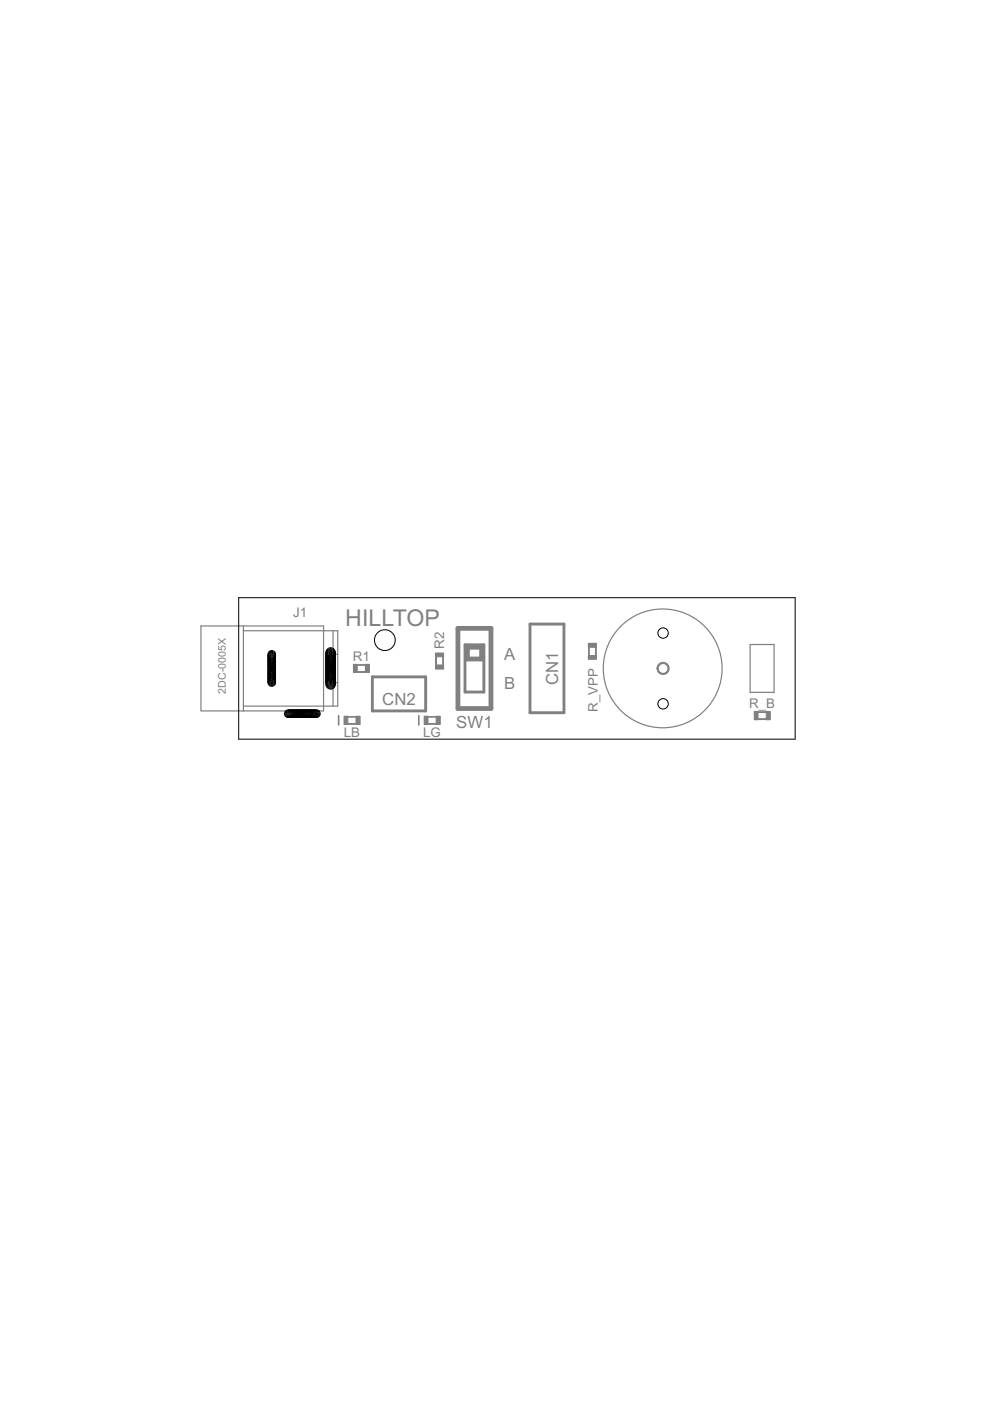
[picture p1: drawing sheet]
<svg xmlns="http://www.w3.org/2000/svg" width="210mm" height="297mm" viewBox="0 0 210 297" stroke-linecap="round" stroke-linejoin="round" font-family="sans-serif">
<defs><g id="words">
<text font-size="5.5" fill="#808080" x="73.2" y="132.7">HILLTOP</text>
<g font-size="4" fill="#808080">
<text x="106.9" y="140">A</text>
<text x="81" y="149.4">CN2</text>
<text x="106.9" y="146">B</text>
<text x="118.3" y="145.3" transform="rotate(-90 118.3 145.3)">CN1</text>
<text x="96.7" y="154.3">SW1</text>
</g>
<g font-size="3.2" fill="#808080">
<text x="62.1" y="130.7">J1</text>
<text x="94.2" y="137.5" transform="rotate(-90 94.2 137.5)">R2</text>
<text x="74.8" y="140.1">R1</text>
<text x="126.8" y="151" transform="rotate(-90 126.8 151)">R_VPP</text>
<text x="158.8" y="150.1">R_B</text>
<text x="72.9" y="156.3">LB</text>
<text x="89.7" y="156.3">LG</text>
</g>
<text font-size="2.5" fill="#808080" x="47.9" y="147.1" transform="rotate(-90 47.9 147.1)">2DC-0005X</text>
</g></defs>
<path d="M98.6 136.7h4v10h-4zM112.4 132.3h7.2v18.8h-7.2zM79 143.5h11.3v7.2h-11.3z" fill="none" stroke="#808080" stroke-width=".61"/>
<g fill="none" stroke="#808080" stroke-width=".25">
<path d="M42.6 132.7h26v18h-26zM51.6 133.7h20v16h-20M51.6 132.7v18M70.6 138.7h1M70.6 133.7v16M92.4 138.6h1.6v3.2h-1.6zM124.8 136.4h1.6v3.2h-1.6zM159 136.7h5.1v10.1h-5.1zM61.6 150.7v1h6v-1M70.6 144.7h1M73.1 151.9h3.2v1.6h-3.2zM75.1 140.9h3.2v1.6h-3.2z"/>
<path d="M90.1 151.9h3.2v1.6h-3.2zM160.1 150.9h3.2v1.6h-3.2z"/>
<circle cx="140.5" cy="141.7" r="12.6"/>
</g>
<path d="M139.7 140.8a1.29 1.29 0 0 1 2 .3 1.29 1.29 0 0 1-.8 1.9 1.29 1.29 0 0 1-1.6-1.3h.3a1.04 1.04 0 0 1 1.4-1 1.04 1.04 0 0 1 .3 1.8 1.04 1.04 0 0 1-1.7-.5v-.3h-.3z" fill-rule="evenodd" fill="#808080" stroke="#808080" stroke-width=".21"/>
<path d="M71.8 151.7v2M88.8 151.7v2" fill="none" stroke="#808080" stroke-width=".34"/>
<path d="M97.1 133.2h7v17h-7zM99.1 137.2h3v2.5h-3z" fill="none" stroke="#808080" stroke-width="1"/>
<path d="M92.5 139.3v1.7M93.9 139.3v1.7M124.9 137.3v1.7M126.3 137.3v1.7M73.7 152h1.8M73.7 153.4h1.8M75.7 141h1.8M75.7 142.4h1.8M90.7 152h1.8M90.7 153.4h1.8M160.7 151h1.8M160.7 152.4h1.8" fill="none" stroke="#808080" stroke-width=".32"/>
<g fill="#808080" stroke="#808080" stroke-width=".21">
<path d="M159.9 150.9h.8v1.7h-.8z"/>
<path d="M162.5 150.9h.8v1.7h-.8z"/>
<path d="M124.7 139h1.8v.8h-1.8z"/>
<path d="M124.7 136.4h1.8v.8h-1.8z"/>
<path d="M74.9 140.8h.8v1.8h-.8z"/>
<path d="M77.5 140.8h.8v1.8h-.8z"/>
<path d="M92.3 138.5h1.8v.8h-1.8z"/>
<path d="M92.3 141h1.8v.8h-1.8z"/>
<path d="M72.9 151.8h.8v1.8h-.8z"/>
<path d="M75.5 151.8h.8v1.8h-.8z"/>
<path d="M89.9 151.8h.8v1.8h-.8z"/>
<path d="M92.5 151.8h.8v1.8h-.8z"/>
</g>
<g fill="none" stroke="#000" stroke-width=".21">
<path d="M50.6 126.7h118v30h-118z"/>
<circle cx="57.6" cy="139.1" r=".8"/>
<circle cx="57.6" cy="139.5" r=".8"/>
<circle cx="57.6" cy="139.9" r=".8"/>
<circle cx="57.6" cy="139.3" r=".8"/>
<circle cx="57.6" cy="138.9" r=".8"/>
<circle cx="57.6" cy="138.7" r=".8"/>
<circle cx="57.6" cy="139.7" r=".8"/>
<circle cx="70.1" cy="139.9" r=".99"/>
<circle cx="70.1" cy="138.3" r=".99"/>
<circle cx="70.1" cy="139.5" r=".99"/>
<circle cx="70.1" cy="139.1" r=".99"/>
<circle cx="70.1" cy="139.3" r=".99"/>
<circle cx="70.1" cy="138.5" r=".99"/>
<circle cx="70.1" cy="138.9" r=".99"/>
<circle cx="70.1" cy="139.7" r=".99"/>
<circle cx="70.1" cy="138.7" r=".99"/>
<circle cx="81.6" cy="135.7" r="2.2"/>
<circle cx="140.6" cy="134.2" r="1.1"/>
<circle cx="57.6" cy="141.1" r=".8"/>
<circle cx="57.6" cy="142.3" r=".8"/>
<circle cx="57.6" cy="143.7" r=".8"/>
<circle cx="57.6" cy="143.9" r=".8"/>
<circle cx="57.6" cy="140.3" r=".8"/>
<circle cx="57.6" cy="144.1" r=".8"/>
<circle cx="57.6" cy="140.7" r=".8"/>
<circle cx="57.6" cy="140.1" r=".8"/>
<circle cx="57.6" cy="144.5" r=".8"/>
<circle cx="57.6" cy="140.5" r=".8"/>
<circle cx="57.6" cy="142.1" r=".8"/>
<circle cx="57.6" cy="143.3" r=".8"/>
<circle cx="57.6" cy="144.7" r=".8"/>
<circle cx="57.6" cy="141.5" r=".8"/>
<circle cx="57.6" cy="144.3" r=".8"/>
<circle cx="57.6" cy="141.3" r=".8"/>
<circle cx="57.6" cy="140.9" r=".8"/>
<circle cx="57.6" cy="141.9" r=".8"/>
<circle cx="57.6" cy="142.5" r=".8"/>
<circle cx="57.6" cy="142.9" r=".8"/>
<circle cx="57.6" cy="143.5" r=".8"/>
<circle cx="57.6" cy="143.1" r=".8"/>
<circle cx="57.6" cy="142.7" r=".8"/>
<circle cx="61.1" cy="151.3" r=".8"/>
<circle cx="61.3" cy="151.3" r=".8"/>
<circle cx="61.5" cy="151.3" r=".8"/>
<circle cx="61.7" cy="151.3" r=".8"/>
<circle cx="61.9" cy="151.3" r=".8"/>
<circle cx="62.1" cy="151.3" r=".8"/>
<circle cx="62.3" cy="151.3" r=".8"/>
<circle cx="62.5" cy="151.3" r=".8"/>
<circle cx="62.7" cy="151.3" r=".8"/>
<circle cx="62.9" cy="151.3" r=".8"/>
<circle cx="63.1" cy="151.3" r=".8"/>
<circle cx="63.3" cy="151.3" r=".8"/>
<circle cx="63.5" cy="151.3" r=".8"/>
<circle cx="63.7" cy="151.3" r=".8"/>
<circle cx="63.9" cy="151.3" r=".8"/>
<circle cx="64.1" cy="151.3" r=".8"/>
<circle cx="64.3" cy="151.3" r=".8"/>
<circle cx="64.5" cy="151.3" r=".8"/>
<circle cx="64.7" cy="151.3" r=".8"/>
<circle cx="64.9" cy="151.3" r=".8"/>
<circle cx="65.1" cy="151.3" r=".8"/>
<circle cx="65.3" cy="151.3" r=".8"/>
<circle cx="65.5" cy="151.3" r=".8"/>
<circle cx="65.7" cy="151.3" r=".8"/>
<circle cx="65.9" cy="151.3" r=".8"/>
<circle cx="66.1" cy="151.3" r=".8"/>
<circle cx="66.3" cy="151.3" r=".8"/>
<circle cx="66.5" cy="151.3" r=".8"/>
<circle cx="66.7" cy="151.3" r=".8"/>
<circle cx="66.9" cy="151.3" r=".8"/>
<circle cx="67.1" cy="151.3" r=".8"/>
<circle cx="70.1" cy="143.9" r=".99"/>
<circle cx="70.1" cy="144.9" r=".99"/>
<circle cx="70.1" cy="142.1" r=".99"/>
<circle cx="70.1" cy="144.5" r=".99"/>
<circle cx="70.1" cy="141.3" r=".99"/>
<circle cx="70.1" cy="142.9" r=".99"/>
<circle cx="70.1" cy="144.7" r=".99"/>
<circle cx="70.1" cy="143.7" r=".99"/>
<circle cx="70.1" cy="140.7" r=".99"/>
<circle cx="70.1" cy="140.5" r=".99"/>
<circle cx="70.1" cy="141.5" r=".99"/>
<circle cx="70.1" cy="140.3" r=".99"/>
<circle cx="70.1" cy="141.9" r=".99"/>
<circle cx="70.1" cy="142.3" r=".99"/>
<circle cx="70.1" cy="143.1" r=".99"/>
<circle cx="70.1" cy="143.5" r=".99"/>
<circle cx="70.1" cy="140.1" r=".99"/>
<circle cx="70.1" cy="142.7" r=".99"/>
<circle cx="70.1" cy="141.1" r=".99"/>
<circle cx="70.1" cy="140.9" r=".99"/>
<circle cx="70.1" cy="143.3" r=".99"/>
<circle cx="70.1" cy="144.1" r=".99"/>
<circle cx="70.1" cy="145.1" r=".99"/>
<circle cx="70.1" cy="141.7" r=".99"/>
<circle cx="70.1" cy="144.3" r=".99"/>
<circle cx="70.1" cy="142.5" r=".99"/>
<circle cx="140.6" cy="149.2" r="1.1"/>
</g>
<use href="#words"/>
</svg>
